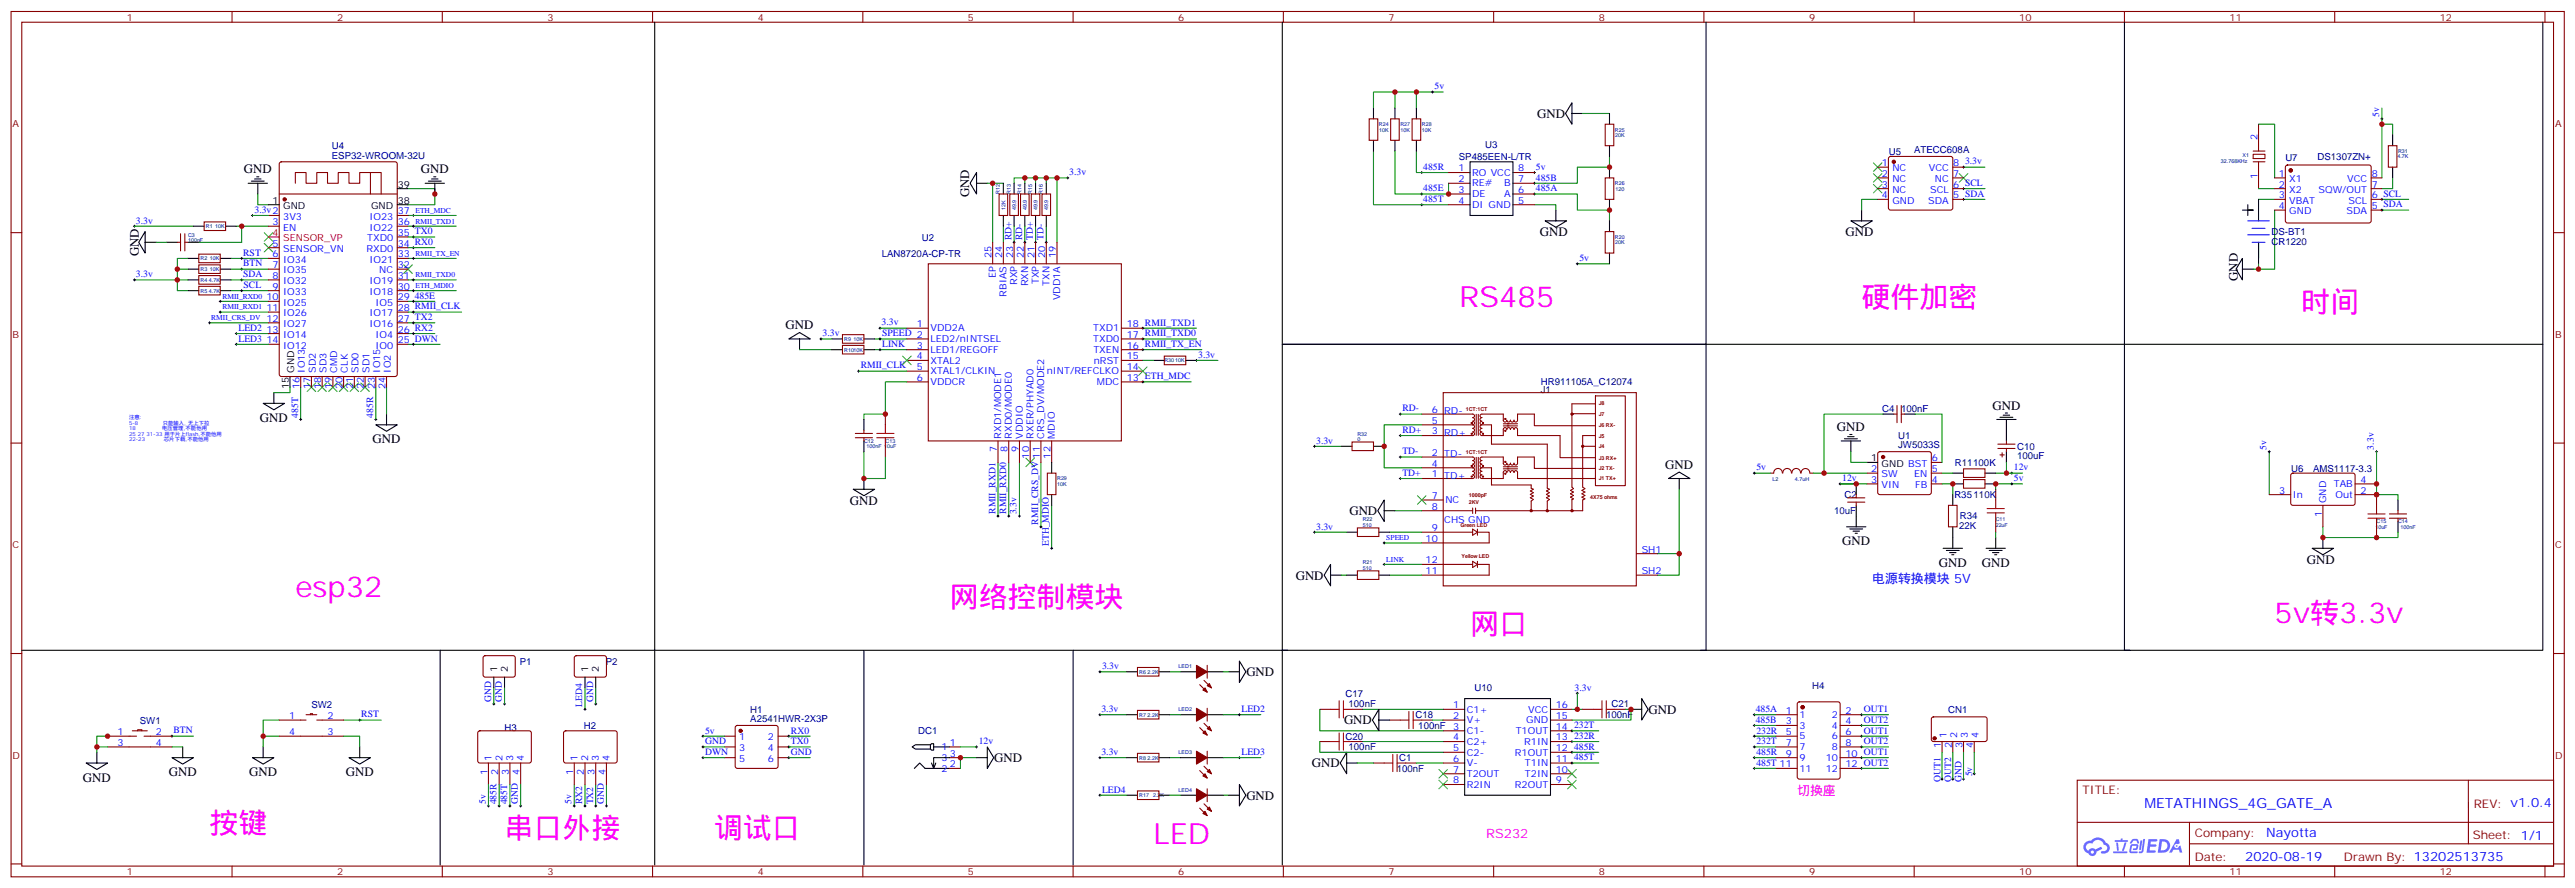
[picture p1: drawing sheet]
<svg xmlns="http://www.w3.org/2000/svg" width="847mm" height="292mm" viewBox="0 0 847 292" stroke-linecap="round" stroke-linejoin="round" font-family="sans-serif">
<defs><g id="words">
<g font-size="9.5" fill="#f0f">
<text x="479.9" y="100.8">RS485</text>
<text x="612.2" y="100.8">硬件加密</text>
<text x="756.8" y="102.6">时间</text>
<text x="97.1" y="196">esp32</text>
<text x="312.3" y="199.6">网络控制模块</text>
<text x="483.4" y="208.4">网口</text>
<text x="748" y="204.9">5v转3.3v</text>
<text x="68.9" y="273.6">按键</text>
<text x="165.9" y="275.4">串口外接</text>
<text x="234.7" y="275.4">调试口</text>
<text x="379.3" y="277.2">LED</text>
</g>
<text font-size="4.6" fill="#00f" x="705.2" y="265.4">METATHINGS_4G_GATE_A</text>
<g font-size="4.2">
<text x="505.5" y="38.7">GND</text>
<text x="80.2" y="57">GND</text>
<text x="138.4" y="57">GND</text>
<text x="318.7" y="64.8" transform="rotate(-90 318.7 64.8)">GND</text>
<text x="506.3" y="77.6">GND</text>
<text x="606.9" y="77.6">GND</text>
<text x="45.6" y="84.2" transform="rotate(-90 45.6 84.2)">GND</text>
<text x="735.9" y="92.3" transform="rotate(-90 735.9 92.3)">GND</text>
<text x="258.3" y="108.2">GND</text>
<text x="655.2" y="134.6">GND</text>
<text x="85.5" y="138.6">GND</text>
<text x="604.1" y="141.7">GND</text>
<text x="122.5" y="145.7">GND</text>
<text x="547.6" y="154">GND</text>
<text x="279.5" y="165.9">GND</text>
<text x="443.7" y="169.2">GND</text>
<text x="605.8" y="179.2">GND</text>
<text x="758.6" y="185.4">GND</text>
<text x="426.1" y="190.4">GND</text>
<text x="637.6" y="186.3">GND</text>
<text x="651.7" y="186.3">GND</text>
<text x="409.9" y="222.2">GND</text>
<text x="442" y="238">GND</text>
<text x="542.1" y="234.5">GND</text>
<text x="327" y="250.4">GND</text>
<text x="27.3" y="256.8">GND</text>
<text x="55.5" y="255">GND</text>
<text x="82" y="255">GND</text>
<text x="113.7" y="255">GND</text>
<text x="431.4" y="252.2">GND</text>
<text x="409.9" y="262.7">GND</text>
</g>
<g font-size="4.2" fill="#00f">
<text x="615.7" y="191.5">电源转换模块 5V</text>
<text x="745.3" y="275.2">Nayotta</text>
<text x="738.3" y="283">2020-08-19</text>
</g>
<g font-size="4.2" fill="#f0f">
<text x="591" y="261.3">切换座</text>
<text x="488.7" y="275.4">RS232</text>
</g>
<g font-size="3.9" fill="#800">
<text x="684.8" y="260.9">TITLE:</text>
<text x="813.5" y="265.6">REV: v1.0.4</text>
<text x="721.8" y="275.1">Company:</text>
<text x="813.1" y="275.8">Sheet: 1/1</text>
<text x="721.8" y="282.8">Date:</text>
<text x="770.8" y="282.9">Drawn By: 13202513735</text>
</g>
<g font-size="3.2" fill="#800">
<text x="41.7" y="6.8">1</text>
<text x="110.9" y="6.8">2</text>
<text x="180" y="6.8">3</text>
<text x="249.2" y="6.8">4</text>
<text x="318.3" y="6.8">5</text>
<text x="387.5" y="6.8">6</text>
<text x="456.6" y="6.8">7</text>
<text x="525.7" y="6.8">8</text>
<text x="594.9" y="6.8">9</text>
<text x="664" y="6.8">10</text>
<text x="733.2" y="6.8">11</text>
<text x="802.3" y="6.8">12</text>
<text x="4.2" y="41.9">A</text>
<text x="840.2" y="41.9">A</text>
<text x="4.2" y="111">B</text>
<text x="840.2" y="111">B</text>
<text x="4.2" y="180.2">C</text>
<text x="840.2" y="180.2">C</text>
<text x="4.2" y="249.3">D</text>
<text x="840.2" y="249.3">D</text>
<text x="41.7" y="287.6">1</text>
<text x="110.9" y="287.6">2</text>
<text x="180" y="287.6">3</text>
<text x="249.2" y="287.6">4</text>
<text x="318.3" y="287.6">5</text>
<text x="387.5" y="287.6">6</text>
<text x="456.6" y="287.6">7</text>
<text x="525.7" y="287.6">8</text>
<text x="594.9" y="287.6">9</text>
<text x="664" y="287.6">10</text>
<text x="733.2" y="287.6">11</text>
<text x="802.3" y="287.6">12</text>
</g>
<g font-size="3.2" fill="#00f">
<text x="471.8" y="29.4">5v</text>
<text x="782.4" y="38.6" transform="rotate(-90 782.4 38.6)">5v</text>
<text x="742.4" y="46.1" transform="rotate(-90 742.4 46.1)">2</text>
<text x="351.6" y="57.6">3.3v</text>
<text x="468" y="55.8">485R</text>
<text x="479.6" y="56.3">1</text>
<text x="479.6" y="59.9">2</text>
<text x="484.1" y="57.7">RO VCC</text>
<text x="499.3" y="59.9">7</text>
<text x="499.3" y="56.3">8</text>
<text x="505.1" y="59.3">485B</text>
<text x="505.1" y="55.8">5v</text>
<text x="618.8" y="54.6">1</text>
<text x="618.8" y="58.1">2</text>
<text x="622.3" y="56.3">NC</text>
<text x="622.3" y="59.9">NC</text>
<text x="634.3" y="56.3">VCC</text>
<text x="636.3" y="59.9">NC</text>
<text x="642.3" y="58.1">7</text>
<text x="642.3" y="54.6">8</text>
<text x="646.2" y="54">3.3v</text>
<text x="742.4" y="58.7" transform="rotate(-90 742.4 58.7)">1</text>
<text x="749.3" y="58.1">1</text>
<text x="752.8" y="59.9">X1</text>
<text x="771.8" y="59.9">VCC</text>
<text x="779.9" y="58.1">8</text>
<text x="468" y="62.9">485E</text>
<text x="479.6" y="63.4">3</text>
<text x="484.1" y="61.3">RE#</text>
<text x="484.1" y="64.8">DE</text>
<text x="494.6" y="61.3">B</text>
<text x="494.6" y="64.8">A</text>
<text x="499.3" y="63.4">6</text>
<text x="505.1" y="62.9">485A</text>
<text x="618.8" y="61.6">3</text>
<text x="618.8" y="65.2">4</text>
<text x="622.3" y="63.4">NC</text>
<text x="634.7" y="63.4">SCL</text>
<text x="642.3" y="65.2">5 SDA</text>
<text x="642.3" y="61.6">6 SCL</text>
<text x="749.3" y="61.6">2</text>
<text x="749.3" y="65.2">3</text>
<text x="752.8" y="63.4">X2</text>
<text x="762.4" y="63.4">SQW/OUT</text>
<text x="779.9" y="65.2">6 SCL</text>
<text x="779.9" y="61.6">7</text>
<text x="83.7" y="69.9">3.3v2</text>
<text x="130.8" y="70.4">37</text>
<text x="468" y="66.4">485T</text>
<text x="479.6" y="66.9">4</text>
<text x="484.1" y="68.3">DI GND</text>
<text x="499.3" y="66.9">5</text>
<text x="622.3" y="66.9">GND</text>
<text x="634.1" y="66.9">SDA</text>
<text x="749.3" y="68.7">4</text>
<text x="752.8" y="66.9">VBAT</text>
<text x="752.8" y="70.4">GND</text>
<text x="771.7" y="70.4">SDA</text>
<text x="772.3" y="66.9">SCL</text>
<text x="779.9" y="68.7">5 SDA</text>
<text x="44.7" y="73.4">3.3v</text>
<text x="89.6" y="74">3</text>
<text x="93.1" y="72.2">3V3</text>
<text x="93.1" y="75.7">EN</text>
<text x="121.5" y="75.7">IO22</text>
<text x="121.5" y="72.2">IO23</text>
<text x="130.8" y="77.5">35 TX0</text>
<text x="130.8" y="74">36</text>
<text x="89.6" y="81">5</text>
<text x="93.1" y="82.8">SENSOR_VN</text>
<text x="120.5" y="82.8">RXD0</text>
<text x="120.7" y="79.3">TXD0</text>
<text x="130.8" y="81">34 RX0</text>
<text x="80" y="87.6">BTN</text>
<text x="80" y="84">RST</text>
<text x="89.6" y="84.6">6</text>
<text x="89.6" y="88.1">7</text>
<text x="93.1" y="86.3">IO34</text>
<text x="93.1" y="89.9">IO35</text>
<text x="121.5" y="86.3">IO21</text>
<text x="124.7" y="89.9">NC</text>
<text x="130.8" y="88.1">32</text>
<text x="130.8" y="84.6">33</text>
<text x="326.1" y="84.9" transform="rotate(-90 326.1 84.9)">25</text>
<text x="329.6" y="84.9" transform="rotate(-90 329.6 84.9)">24</text>
<text x="333.1" y="84.9" transform="rotate(-90 333.1 84.9)">23 RD+</text>
<text x="336.7" y="84.9" transform="rotate(-90 336.7 84.9)">22 RD-</text>
<text x="340.2" y="84.9" transform="rotate(-90 340.2 84.9)">21 TD+</text>
<text x="343.7" y="84.9" transform="rotate(-90 343.7 84.9)">20 TD-</text>
<text x="347.2" y="84.9" transform="rotate(-90 347.2 84.9)">19</text>
<text x="519.4" y="85.8">5v</text>
<text x="44.7" y="91.1">3.3v</text>
<text x="80" y="91.1">SDA</text>
<text x="80.1" y="94.6">SCL</text>
<text x="89.6" y="91.6">8</text>
<text x="89.6" y="95.1">9</text>
<text x="93.1" y="93.4">IO32</text>
<text x="121.5" y="93.4">IO19</text>
<text x="130.8" y="95.1">30</text>
<text x="130.8" y="91.6">31</text>
<text x="327.5" y="91.3" transform="rotate(-90 327.5 91.3)">EP</text>
<text x="334.5" y="93.7" transform="rotate(-90 334.5 93.7)">RXP</text>
<text x="338.1" y="94.1" transform="rotate(-90 338.1 94.1)">RXN</text>
<text x="341.6" y="93.4" transform="rotate(-90 341.6 93.4)">TXP</text>
<text x="345.1" y="93.9" transform="rotate(-90 345.1 93.9)">TXN</text>
<text x="87.6" y="98.7">10</text>
<text x="93.1" y="96.9">IO33</text>
<text x="93.1" y="100.4">IO25</text>
<text x="121.5" y="96.9">IO18</text>
<text x="123.5" y="100.4">IO5</text>
<text x="130.8" y="98.7">29</text>
<text x="136.4" y="98.2">485E</text>
<text x="331" y="97.4" transform="rotate(-90 331 97.4)">RBIAS</text>
<text x="348.7" y="98.6" transform="rotate(-90 348.7 98.6)">VDD1A</text>
<text x="87.6" y="102.2">11</text>
<text x="87.6" y="105.7">12</text>
<text x="93.1" y="104">IO26</text>
<text x="93.1" y="107.5">IO27</text>
<text x="121.5" y="107.5">IO16</text>
<text x="121.5" y="104">IO17</text>
<text x="130.8" y="105.7">27 TX2</text>
<text x="130.8" y="102.2">28 RMII_CLK</text>
<text x="289.9" y="106.9">3.3v</text>
<text x="301.5" y="107.5">1</text>
<text x="370.5" y="107.5">18 RMII_TXD1</text>
<text x="78.4" y="108.7">LED2</text>
<text x="78.4" y="112.3">LED3</text>
<text x="87.6" y="109.3">13</text>
<text x="87.6" y="112.8">14</text>
<text x="93.1" y="111">IO14</text>
<text x="123.5" y="111">IO4</text>
<text x="130.8" y="112.8">25 DWN</text>
<text x="130.8" y="109.3">26 RX2</text>
<text x="270.5" y="110.4">3.3v</text>
<text x="290.1" y="110.5">SPEED 2</text>
<text x="306" y="108.9">VDD2A</text>
<text x="306" y="112.4">LED2/nINTSEL</text>
<text x="359.5" y="112.4">TXD0</text>
<text x="359.5" y="108.9">TXD1</text>
<text x="370.5" y="111">17 RMII_TXD0</text>
<text x="93.1" y="114.5">IO12</text>
<text x="123.5" y="114.5">IO0</text>
<text x="290.1" y="114">LINK</text>
<text x="301.5" y="114.5">3</text>
<text x="301.5" y="118.1">4</text>
<text x="306" y="116">LED1/REGOFF</text>
<text x="306" y="119.5">XTAL2</text>
<text x="359.5" y="116">TXEN</text>
<text x="359.7" y="119.5">nRST</text>
<text x="370.5" y="118.1">15</text>
<text x="370.5" y="114.5">16 RMII_TX_EN</text>
<text x="394" y="117.5">3.3v</text>
<text x="100.3" y="122.4" transform="rotate(-90 100.3 122.4)">IO13</text>
<text x="103.8" y="122.4" transform="rotate(-90 103.8 122.4)">SD2</text>
<text x="107.4" y="122.4" transform="rotate(-90 107.4 122.4)">SD3</text>
<text x="110.9" y="122.4" transform="rotate(-90 110.9 122.4)">CMD</text>
<text x="114.4" y="122.4" transform="rotate(-90 114.4 122.4)">CLK</text>
<text x="117.9" y="122.4" transform="rotate(-90 117.9 122.4)">SD0</text>
<text x="121.5" y="122.4" transform="rotate(-90 121.5 122.4)">SD1</text>
<text x="125" y="122.4" transform="rotate(-90 125 122.4)">IO15</text>
<text x="128.5" y="122.4" transform="rotate(-90 128.5 122.4)">IO2</text>
<text x="283" y="121.1">RMII_CLK</text>
<text x="301.5" y="121.6">5</text>
<text x="301.5" y="125.1">6</text>
<text x="306" y="123">XTAL1/CLKIN</text>
<text x="344.2" y="123">nINT/REFCLKO</text>
<text x="370.5" y="125.1">13 ETH_MDC</text>
<text x="370.5" y="121.6">14</text>
<text x="98.5" y="127.9" transform="rotate(-90 98.5 127.9)">16</text>
<text x="102.1" y="127.9" transform="rotate(-90 102.1 127.9)">17</text>
<text x="105.6" y="127.9" transform="rotate(-90 105.6 127.9)">18</text>
<text x="109.1" y="127.9" transform="rotate(-90 109.1 127.9)">19</text>
<text x="112.6" y="127.9" transform="rotate(-90 112.6 127.9)">20</text>
<text x="116.2" y="127.9" transform="rotate(-90 116.2 127.9)">21</text>
<text x="119.7" y="127.9" transform="rotate(-90 119.7 127.9)">22</text>
<text x="123.2" y="127.9" transform="rotate(-90 123.2 127.9)">23</text>
<text x="126.8" y="127.9" transform="rotate(-90 126.8 127.9)">24</text>
<text x="306" y="126.5">VDDCR</text>
<text x="360.7" y="126.5">MDC</text>
<text x="98" y="137.3" transform="rotate(-90 98 137.3)">485T</text>
<text x="122.7" y="137.3" transform="rotate(-90 122.7 137.3)">485R</text>
<text x="461.2" y="135.2">RD-</text>
<text x="470.8" y="135.7">6</text>
<text x="474.9" y="136.1">RD-</text>
<text x="461.2" y="142.3">RD+</text>
<text x="470.8" y="139.2">5</text>
<text x="470.8" y="142.8">3</text>
<text x="474.9" y="143.1">RD+</text>
<text x="327.8" y="148.7" transform="rotate(-90 327.8 148.7)">7</text>
<text x="329.2" y="144.2" transform="rotate(-90 329.2 144.2)">RXD1/MODE1</text>
<text x="331.4" y="148.7" transform="rotate(-90 331.4 148.7)">8</text>
<text x="332.8" y="144.2" transform="rotate(-90 332.8 144.2)">RXD0/MODE0</text>
<text x="334.9" y="148.7" transform="rotate(-90 334.9 148.7)">9</text>
<text x="336.3" y="144.2" transform="rotate(-90 336.3 144.2)">VDDIO</text>
<text x="339.8" y="144.2" transform="rotate(-90 339.8 144.2)">RXER/PHYAD0</text>
<text x="343.4" y="144.2" transform="rotate(-90 343.4 144.2)">CRS_DV/MODE2</text>
<text x="346.9" y="144.2" transform="rotate(-90 346.9 144.2)">MDIO</text>
<text x="432.8" y="145.8">3.3v</text>
<text x="461.2" y="149.3">TD-</text>
<text x="470.8" y="149.8">2</text>
<text x="745.4" y="147.7" transform="rotate(-90 745.4 147.7)">5v</text>
<text x="780.6" y="147.7" transform="rotate(-90 780.6 147.7)">3.3v</text>
<text x="338.4" y="150.7" transform="rotate(-90 338.4 150.7)">10</text>
<text x="345.5" y="150.7" transform="rotate(-90 345.5 150.7)">12</text>
<text x="470.8" y="153.4">4</text>
<text x="474.9" y="150.2">TD-</text>
<text x="577.6" y="154.6">5v</text>
<text x="615.3" y="155.1">2</text>
<text x="635.3" y="155.1">5</text>
<text x="635.3" y="151.6">6</text>
<text x="662.3" y="154.6">12v</text>
<text x="461.2" y="156.4">TD+</text>
<text x="470.8" y="156.9">1</text>
<text x="474.9" y="157.2">TD+</text>
<text x="605.8" y="158.1">12v</text>
<text x="615.3" y="158.6">3</text>
<text x="618.8" y="156.9">SW</text>
<text x="618.8" y="160.4">VIN</text>
<text x="629.4" y="156.9">EN</text>
<text x="629.8" y="160.4">FB</text>
<text x="635.3" y="158.6">4</text>
<text x="662.3" y="158.1">5v</text>
<text x="767.4" y="160.1">TAB</text>
<text x="776.2" y="158.6">4</text>
<text x="470.8" y="163.9">7</text>
<text x="470.8" y="167.5">8</text>
<text x="475.3" y="165.3">NC</text>
<text x="749.5" y="162.2">3</text>
<text x="754" y="163.6">In</text>
<text x="764.9" y="165.3" transform="rotate(-90 764.9 165.3)">GND</text>
<text x="768" y="163.6">Out</text>
<text x="776.2" y="162.2">2</text>
<text x="327.3" y="168.9" transform="rotate(-90 327.3 168.9)">RMII_RXD1</text>
<text x="330.8" y="168.9" transform="rotate(-90 330.8 168.9)">RMII_RXD0</text>
<text x="334.3" y="169" transform="rotate(-90 334.3 169)">3.3v</text>
<text x="341.4" y="172.4" transform="rotate(-90 341.4 172.4)">RMII_CRS_DV 11</text>
<text x="474.9" y="171.7">CHS GND</text>
<text x="763.5" y="169.8" transform="rotate(-90 763.5 169.8)">1</text>
<text x="344.9" y="179.5" transform="rotate(-90 344.9 179.5)">ETH_MDIO</text>
<text x="432.8" y="174">3.3v</text>
<text x="468.8" y="178">10</text>
<text x="470.8" y="174.5">9</text>
<text x="468.8" y="185.1">12</text>
<text x="539.9" y="181.6">SH1</text>
<text x="468.8" y="188.6">11</text>
<text x="539.9" y="188.6">SH2</text>
<text x="362.4" y="219.9">3.3v</text>
<text x="517.8" y="227.1">3.3v</text>
<text x="161.5" y="230.6" transform="rotate(-90 161.5 230.6)">GND</text>
<text x="165" y="230.6" transform="rotate(-90 165 230.6)">GND</text>
<text x="191.5" y="232.4" transform="rotate(-90 191.5 232.4)">LED4</text>
<text x="195" y="230.6" transform="rotate(-90 195 230.6)">GND</text>
<text x="362.2" y="234">3.3v</text>
<text x="408.3" y="234">LED2</text>
<text x="477.9" y="232.7">1</text>
<text x="511.6" y="232.7">16</text>
<text x="577.4" y="234">485A</text>
<text x="612.9" y="234">OUT1</text>
<text x="95.1" y="236.3">1</text>
<text x="107.7" y="236.3">2</text>
<text x="118.8" y="235.7">RST</text>
<text x="477.9" y="236.3">2</text>
<text x="477.9" y="239.8">3</text>
<text x="482.4" y="234.1">C1+</text>
<text x="482.4" y="237.7">V+</text>
<text x="501.9" y="237.7">GND</text>
<text x="502.6" y="234.1">VCC</text>
<text x="511.6" y="239.8">14</text>
<text x="511.6" y="236.3">15</text>
<text x="517.6" y="239.3">232T</text>
<text x="577.4" y="237.5">485B</text>
<text x="587.2" y="234.5">1</text>
<text x="587.2" y="238">3</text>
<text x="591.7" y="235.9">1</text>
<text x="591.7" y="239.4">3</text>
<text x="602.4" y="235.9">2</text>
<text x="602.4" y="239.4">4</text>
<text x="606.9" y="234.5">2</text>
<text x="606.9" y="238">4</text>
<text x="612.9" y="237.5">OUT2</text>
<text x="38.7" y="241.5">1</text>
<text x="38.7" y="245.1">3</text>
<text x="51.3" y="241.5">2</text>
<text x="51.3" y="245.1">4</text>
<text x="57.1" y="241">BTN</text>
<text x="95.1" y="241.5">4</text>
<text x="107.7" y="241.5">3</text>
<text x="231.9" y="241">5v</text>
<text x="231.9" y="244.5">GND</text>
<text x="243.1" y="243.3">1</text>
<text x="252.5" y="243.3">2</text>
<text x="260.1" y="241">RX0</text>
<text x="260.1" y="244.5">TX0</text>
<text x="312.3" y="245.1">1</text>
<text x="321.8" y="244.5">12v</text>
<text x="477.9" y="243.3">4</text>
<text x="482.4" y="241.2">C1-</text>
<text x="482.4" y="244.7">C2+</text>
<text x="498.4" y="241.2">T1OUT</text>
<text x="501.2" y="244.7">R1IN</text>
<text x="511.6" y="243.3">13</text>
<text x="517.6" y="242.8">232R</text>
<text x="577.6" y="241">232R</text>
<text x="577.6" y="244.5">232T</text>
<text x="587.2" y="241.5">5</text>
<text x="587.2" y="245.1">7</text>
<text x="591.7" y="243">5</text>
<text x="602.4" y="243">6</text>
<text x="606.9" y="241.5">6</text>
<text x="606.9" y="245.1">8</text>
<text x="612.9" y="241">OUT1</text>
<text x="612.9" y="244.6">OUT2</text>
<text x="638.3" y="245.9" transform="rotate(-90 638.3 245.9)">1</text>
<text x="640" y="242.4" transform="rotate(-90 640 242.4)">1</text>
<text x="641.8" y="245.9" transform="rotate(-90 641.8 245.9)">2</text>
<text x="643.6" y="242.4" transform="rotate(-90 643.6 242.4)">2</text>
<text x="645.3" y="245.9" transform="rotate(-90 645.3 245.9)">3</text>
<text x="647.1" y="242.4" transform="rotate(-90 647.1 242.4)">3</text>
<text x="648.9" y="245.9" transform="rotate(-90 648.9 245.9)">4</text>
<text x="650.6" y="242.4" transform="rotate(-90 650.6 242.4)">4</text>
<text x="161.7" y="250" transform="rotate(-90 161.7 250)">1</text>
<text x="165.2" y="250" transform="rotate(-90 165.2 250)">2</text>
<text x="168.7" y="250" transform="rotate(-90 168.7 250)">3</text>
<text x="172.3" y="250" transform="rotate(-90 172.3 250)">4</text>
<text x="189.9" y="250" transform="rotate(-90 189.9 250)">1</text>
<text x="193.4" y="250" transform="rotate(-90 193.4 250)">2</text>
<text x="197" y="250" transform="rotate(-90 197 250)">3</text>
<text x="200.5" y="250" transform="rotate(-90 200.5 250)">4</text>
<text x="231.9" y="248.1">DWN</text>
<text x="243.1" y="246.8">3</text>
<text x="243.1" y="250.4">5</text>
<text x="252.5" y="250.4">6</text>
<text x="252.5" y="246.8">4</text>
<text x="260.1" y="248.1">GND</text>
<text x="309.6" y="250">3</text>
<text x="309.6" y="246.5">1</text>
<text x="312.3" y="248.6">3</text>
<text x="362.2" y="248.1">3.3v</text>
<text x="408.3" y="248.1">LED3</text>
<text x="477.9" y="246.8">5</text>
<text x="477.9" y="250.4">6</text>
<text x="482.4" y="248.2">C2-</text>
<text x="482.4" y="251.8">V-</text>
<text x="498.2" y="248.2">R1OUT</text>
<text x="501.5" y="251.8">T1IN</text>
<text x="511.6" y="250.4">11</text>
<text x="511.6" y="246.8">12</text>
<text x="517.6" y="246.3">485R</text>
<text x="517.6" y="249.8">485T</text>
<text x="577.6" y="248.1">485R</text>
<text x="577.6" y="251.6">485T 11</text>
<text x="587.2" y="248.6">9</text>
<text x="591.7" y="246.5">7</text>
<text x="591.7" y="250">9</text>
<text x="600.4" y="250">10</text>
<text x="602.4" y="246.5">8</text>
<text x="606.9" y="248.6">10 OUT1</text>
<text x="160.3" y="254.5" transform="rotate(-90 160.3 254.5)">1</text>
<text x="163.8" y="254.5" transform="rotate(-90 163.8 254.5)">2</text>
<text x="167.3" y="254.5" transform="rotate(-90 167.3 254.5)">3</text>
<text x="170.9" y="254.5" transform="rotate(-90 170.9 254.5)">4</text>
<text x="188.5" y="254.5" transform="rotate(-90 188.5 254.5)">1</text>
<text x="192" y="254.5" transform="rotate(-90 192 254.5)">2</text>
<text x="195.5" y="254.5" transform="rotate(-90 195.5 254.5)">3</text>
<text x="199.1" y="254.5" transform="rotate(-90 199.1 254.5)">4</text>
<text x="309.6" y="253.5">2</text>
<text x="312.3" y="252.1">2</text>
<text x="477.9" y="253.9">7</text>
<text x="477.9" y="257.4">8</text>
<text x="482.4" y="255.3">T2OUT</text>
<text x="501.5" y="255.3">T2IN</text>
<text x="511.6" y="257.4">9</text>
<text x="511.6" y="253.9">10</text>
<text x="591.7" y="253.5">11</text>
<text x="600.4" y="253.5">12</text>
<text x="606.9" y="252.1">12 OUT2</text>
<text x="638.1" y="256.9" transform="rotate(-90 638.1 256.9)">OUT1</text>
<text x="641.7" y="256.9" transform="rotate(-90 641.7 256.9)">OUT2</text>
<text x="645" y="256.9" transform="rotate(-90 645 256.9)">GND</text>
<text x="648.5" y="255.1" transform="rotate(-90 648.5 255.1)">5v</text>
<text x="362.4" y="260.4">LED4</text>
<text x="482.4" y="258.8">R2IN</text>
<text x="498.2" y="258.8">R2OUT</text>
<text x="159.7" y="264.1" transform="rotate(-90 159.7 264.1)">5v</text>
<text x="163.3" y="264.3" transform="rotate(-90 163.3 264.3)">485R</text>
<text x="166.8" y="264.3" transform="rotate(-90 166.8 264.3)">485T</text>
<text x="170.3" y="264.1" transform="rotate(-90 170.3 264.1)">GND</text>
<text x="188" y="264.1" transform="rotate(-90 188 264.1)">5v</text>
<text x="191.5" y="264.3" transform="rotate(-90 191.5 264.3)">RX2</text>
<text x="195" y="264.3" transform="rotate(-90 195 264.3)">TX2</text>
<text x="198.6" y="264.1" transform="rotate(-90 198.6 264.1)">GND</text>
</g>
<g font-size="3.2" fill="#000080">
<text x="109.1" y="48.9">U4</text>
<text x="109.1" y="52.1">ESP32-WROOM-32U</text>
<text x="479.7" y="52.5">SP485EEN-L/TR</text>
<text x="488.4" y="48.8">U3</text>
<text x="621.1" y="50.8">U5</text>
<text x="629.5" y="50.3">ATECC608A</text>
<text x="751.5" y="53">U7</text>
<text x="762.1" y="52.6">DS1307ZN+</text>
<text x="746.9" y="77.2">DS-BT1</text>
<text x="303.2" y="79">U2</text>
<text x="746.9" y="80.4">CR1220</text>
<text x="290" y="84.3">LAN8720A-CP-TR</text>
<text x="506.7" y="126.5">HR911105A_C12074</text>
<text x="506.7" y="129">J1</text>
<text x="618.9" y="135.4">C4</text>
<text x="625.1" y="135.5">100nF</text>
<text x="624.2" y="147.4">JW5033S</text>
<text x="624.2" y="144.1">U1</text>
<text x="663.3" y="147.8">C10</text>
<text x="642.8" y="153.1">R11100K</text>
<text x="663.3" y="151">100uF</text>
<text x="753.4" y="155">U6</text>
<text x="760.6" y="155">AMS1117-3.3</text>
<text x="606.5" y="163.6">C2</text>
<text x="642.7" y="163.6">R35110K</text>
<text x="603.1" y="168.9">10uF</text>
<text x="644.3" y="173.9">22K</text>
<text x="644.4" y="170.7">R34</text>
<text x="171" y="218.4">P1</text>
<text x="199.2" y="218.4">P2</text>
<text x="484.8" y="227.2">U10</text>
<text x="596" y="226.4">H4</text>
<text x="102.4" y="232.7">SW2</text>
<text x="442.5" y="229">C17</text>
<text x="443.5" y="232.4">100nF</text>
<text x="529.9" y="232.4">C21</text>
<text x="46" y="238">SW1</text>
<text x="192" y="239.6">H2</text>
<text x="246.7" y="237.3">A2541HWR-2X3P</text>
<text x="246.7" y="234.1">H1</text>
<text x="465.4" y="236">C18</text>
<text x="466.4" y="239.5">100nF</text>
<text x="528.1" y="236">100nF</text>
<text x="640.6" y="234.2">CN1</text>
<text x="165.9" y="240.1">H3</text>
<text x="302" y="241.3">DC1</text>
<text x="442.5" y="243">C20</text>
<text x="443.5" y="246.5">100nF</text>
<text x="460.1" y="250.1">C1</text>
<text x="459.3" y="253.6">100nF</text>
</g>
<g font-size="3.2">
<text x="130.8" y="61.6">39</text>
<text x="89.6" y="66.9">1</text>
<text x="93.1" y="68.7">GND</text>
<text x="122" y="68.7">GND</text>
<text x="130.8" y="66.9">38</text>
<text x="96.8" y="122.4" transform="rotate(-90 96.8 122.4)">GND</text>
<text x="95" y="127.9" transform="rotate(-90 95 127.9)">15</text>
<text x="615.3" y="151.6">1</text>
<text x="618.8" y="153.4">GND BST</text>
<text x="163.4" y="220.7" transform="rotate(-90 163.4 220.7)">1</text>
<text x="167" y="220.7" transform="rotate(-90 167 220.7)">2</text>
<text x="193.4" y="220.7" transform="rotate(-90 193.4 220.7)">1</text>
<text x="197" y="220.7" transform="rotate(-90 197 220.7)">2</text>
</g>
<g font-size="3.2" fill="#f00">
<text x="89.6" y="77.5">4</text>
<text x="93.1" y="79.3">SENSOR_VP</text>
</g>
<g font-size="2.5" fill="#00f">
<text x="136.6" y="69.9">ETH_MDC</text>
<text x="136.6" y="73.4">RMII_TXD1</text>
<text x="136.6" y="84">RMII_TX_EN</text>
<text x="136.6" y="94.6">ETH_MDIO</text>
<text x="136.6" y="91.1">RMII_TXD0</text>
<text x="73.1" y="98.1">RMII_RXD0</text>
<text x="73.1" y="101.7">RMII_RXD1</text>
<text x="69.5" y="105.2">RMII_CRS_DV</text>
<text x="455.9" y="177.5">SPEED</text>
<text x="455.9" y="184.6">LINK</text>
</g>
<g font-size="1.8" fill="#000080">
<text x="453.5" y="41.5">R24</text>
<text x="460.5" y="41.5">R27</text>
<text x="467.6" y="41.5">R28</text>
<text x="453.5" y="43.2">10K</text>
<text x="460.5" y="43.2">10K</text>
<text x="467.6" y="43.2">10K</text>
<text x="531.1" y="43.2">R25</text>
<text x="531.1" y="45">20K</text>
<text x="730.4" y="53.5">32.768KHz</text>
<text x="737.5" y="51.7">X1</text>
<text x="788.4" y="52.1">4.7K</text>
<text x="788.6" y="50.3">R31</text>
<text x="328.8" y="63.7" transform="rotate(-90 328.8 63.7)">R12</text>
<text x="332.4" y="63.7" transform="rotate(-90 332.4 63.7)">R13</text>
<text x="335.9" y="63.7" transform="rotate(-90 335.9 63.7)">R14</text>
<text x="339.4" y="63.7" transform="rotate(-90 339.4 63.7)">R15</text>
<text x="343" y="63.7" transform="rotate(-90 343 63.7)">R16</text>
<text x="531.1" y="60.9">R26</text>
<text x="531.2" y="62.6">120</text>
<text x="330.6" y="69" transform="rotate(-90 330.6 69)">12K</text>
<text x="334.1" y="69.1" transform="rotate(-90 334.1 69.1)">49.9</text>
<text x="337.7" y="69.1" transform="rotate(-90 337.7 69.1)">49.9</text>
<text x="341.2" y="69.1" transform="rotate(-90 341.2 69.1)">49.9</text>
<text x="344.7" y="69.1" transform="rotate(-90 344.7 69.1)">49.9</text>
<text x="61.8" y="77.9">C3</text>
<text x="67.7" y="75">R1</text>
<text x="70.7" y="75">10K</text>
<text x="61.8" y="79.6">100nF</text>
<text x="531.1" y="78.5">R20</text>
<text x="531.1" y="80.3">20K</text>
<text x="65.9" y="85.6">R2</text>
<text x="65.9" y="89.1">R3</text>
<text x="69" y="85.6">10K</text>
<text x="69" y="89.1">10K</text>
<text x="65.9" y="92.6">R4</text>
<text x="68.7" y="92.6">4.7K</text>
<text x="65.9" y="96.2">R5</text>
<text x="68.7" y="96.2">4.7K</text>
<text x="277.6" y="112">R9</text>
<text x="280.6" y="112">10K</text>
<text x="277.6" y="115.6">R1010K</text>
<text x="382.9" y="119.1">R30</text>
<text x="386.5" y="119.1">10K</text>
<text x="446.4" y="143.1">R32</text>
<text x="284.1" y="145.5">C12</text>
<text x="285" y="147.3">100nF 10uF</text>
<text x="291.2" y="145.5">C13</text>
<text x="446.4" y="144.9">0</text>
<text x="347.6" y="157.9">R29</text>
<text x="347.7" y="159.6">10K</text>
<text x="582.9" y="157.9">L2</text>
<text x="590.3" y="157.9">4.7uH</text>
<text x="448.1" y="173.1">510</text>
<text x="448.1" y="171.3">R22</text>
<text x="656.3" y="173.1">22uF</text>
<text x="656.3" y="171.3">C11</text>
<text x="781.1" y="173.8">10uF</text>
<text x="781.6" y="172">C15</text>
<text x="788.6" y="172">C14</text>
<text x="789.4" y="173.8">100nF</text>
<text x="448.1" y="185.5">R21</text>
<text x="448.1" y="187.2">510</text>
<text x="374.6" y="221.4">R6</text>
<text x="377.4" y="221.4">2.2K</text>
<text x="387.6" y="219.6">LED1</text>
<text x="387.6" y="233.7">LED2</text>
<text x="374.6" y="235.5">R7</text>
<text x="377.4" y="235.5">2.2K</text>
<text x="374.6" y="249.6">R8</text>
<text x="377.4" y="249.6">2.2K</text>
<text x="387.6" y="247.8">LED3</text>
<text x="374.6" y="262">R17</text>
<text x="379.2" y="262">2.2K</text>
<text x="387.6" y="260.2">LED4</text>
</g>
<g font-size="1.8" fill="#00f">
<text x="42.4" y="137.8">注意:</text>
<text x="42.4" y="139.6">5-8</text>
<text x="42.4" y="141.4">18</text>
<text x="42.4" y="143.1">25 27 31-33 用于片上flash,不能他用</text>
<text x="53.3" y="141.4">电压管理,不能他用</text>
<text x="53.5" y="139.6">只能输入, 无上下拉</text>
<text x="42.4" y="144.9">22-23</text>
<text x="53.9" y="144.9">芯片下载,不能他用</text>
</g>
<g font-size="1.8" fill="#800">
<text x="482" y="135">1CT:1CT</text>
<text x="525.7" y="133.2">J8</text>
<text x="525.7" y="136.8">J7</text>
<text x="525.7" y="143.8">J5</text>
<text x="525.7" y="140.3">J6 RX-</text>
<text x="482" y="149.1">1CT:1CT</text>
<text x="525.7" y="147.4">J4</text>
<text x="525.7" y="151.2">J3 RX+</text>
<text x="525.7" y="154.4">J2 TX-</text>
<text x="525.7" y="157.6">J1 TX+</text>
<text x="483.1" y="163.2">1000pF</text>
<text x="483.1" y="165.6">2KV</text>
<text x="522.9" y="163.9">4X75 ohms</text>
<text x="480.2" y="173">Green LED</text>
<text x="480.6" y="183.3">Yellow LED</text>
</g>
</g></defs>
<g fill="none" stroke="#870000" stroke-width=".35">
<path d="M3.6 3.8h839.6v284.3h-839.6zM7.2 7.3h832.5v277.3h-832.5zM76.3 3.8v3.5M145.5 3.8v3.5M214.6 3.8v3.5M283.7 3.8v3.5M352.9 3.8v3.5M422 3.8v3.5M491.2 3.8v3.5M560.3 3.8v3.5M629.5 3.8v3.5M698.6 3.8v3.5"/>
<path d="M767.8 3.8v3.5M836.9 3.8v3.5M3.6 76.4h3.6M839.7 76.4h3.5M3.6 145.6h3.6M839.7 145.6h3.5M3.6 214.7h3.6M839.7 214.7h3.5M683.1 256.4h156.6v28.2h-156.6zM811.7 256.4v20.9M683.1 270.2h156.5M720 277.3h119.6"/>
<path d="M720 270.2v14.1M3.6 283.9h3.6M76.3 284.6v3.5M145.5 284.6v3.5M214.6 284.6v3.5M283.7 284.6v3.5M352.9 284.6v3.5M422 284.6v3.5M491.2 284.6v3.5M560.3 284.6v3.5M629.5 284.6v3.5M698.6 284.6v3.5"/>
<path d="M767.8 284.6v3.5M836.9 284.6v3.5M839.7 283.9h3.5"/>
</g>
<g fill="#5487ff">
<path d="M706.5 275.7h2.6l.3 .2-.1 .5-2 .1-.1 .9h1.6l.4 .4-.5 .4h-1.6l-.2 1.2 1.8 .1 .2 .3-.2 .3-2.8 .1z"/>
<path d="M715.8 275.8h.7l.3 1.3-.6 .3a.74 .74 0 0 0-1.1 .3 .74 .74 0 0 0 .5 1 .74 .74 0 0 0 .9-.6l.5-.3 .6 2.3h-.8l-.3-.9h-1.8l-.5 .9h-.9z"/>
<path d="M703.9 276.1h.6l-.4 3a.31 .31 0 0 1-.4 .2 .31 .31 0 0 1-.3-.3z"/>
<path d="M704.8 275.7h.6l-.5 3.9a.89 .89 0 0 1-.7 .7 .89 .89 0 0 1-.9-.3l1-.4z"/>
<path d="M701.1 275.8l.6-.2 1.2 .1 .5 1.4-.5 .1-.4-1h-.8l-.7 1-.6-.1z"/>
<path d="M700.8 277.5l1.8-.2a1.08 1.08 0 0 1 .5 1.1 1.08 1.08 0 0 1-.8 .9h-.6a.29 .29 0 0 1-.3-.3 .29 .29 0 0 1 .3-.3h.7l.2-.8-1.5 .1-.3 1.7 1.9 .1a.29 .29 0 0 1 .3 .3 .29 .29 0 0 1-.3 .3l-2-.1-.4-.3 .2-2z"/>
<path d="M694.9 279.8h4.4a.3 .3 0 0 1 .3 .3 .3 .3 0 0 1-.3 .3h-4.3z"/>
<path d="M698.6 276.8l.7 .1a4 4 0 0 1-1.2 2.7l-.3-.2z"/>
<path d="M695.9 276.9h.6l.2 2.4-.2 .3-.3-.2z"/>
<path d="M695.4 276.1h1.9l.2-.6h.5v.6h1.5a.29 .29 0 0 1 .3 .3 .29 .29 0 0 1-.3 .2h-4z"/>
<path d="M710.2 275.7l-.7 4.5h1.5a2.27 2.27 0 0 0 2.6-2.3 2.27 2.27 0 0 0-2.7-2.2zM711 276.5a1.54 1.54 0 0 1 1.7 1.7 1.54 1.54 0 0 1-2.1 1.2z"/>
<path d="M685.7 276.9a2.09 2.09 0 0 0 1.1 3.5 1.37 1.37 0 0 0 1.5 .9 1.37 1.37 0 0 0 1.1-1.4l1.9-1-.4-.7-1.8 .9a1.4 1.4 0 0 0-2.3 .4 1.32 1.32 0 0 1-.7-1.8 1.32 1.32 0 0 1 1.9-.5 2.02 2.02 0 0 1 2.1-1.2 2.02 2.02 0 0 1 1.8 1.6 1.09 1.09 0 0 1 1 1.4 1.09 1.09 0 0 1-1.5 .7 .41 .41 0 0 0-.5 .3 .41 .41 0 0 0 .3 .5 1.89 1.89 0 0 0 2.5-1.2 1.89 1.89 0 0 0-1.2-2.4 2.98 2.98 0 0 0-5-.7l-1 .2zM687.5 280a.55 .55 0 0 1 1.1 0 .55 .55 0 0 1-1.1 0z"/>
<circle cx="715.8" cy="278" r=".28"/>
</g>
<g fill="none" stroke="#a10000" stroke-width=".35">
<path d="M291.1 139.6v2.8M288.3 143.8h5.7M288.3 142.4h5.7M291.1 143.8v2.8M653.5 168.5h5.6M653.5 167.1h5.6M656.3 164.3v2.8M656.3 168.5v2.8M778.7 170.3h5.6M778.7 168.9h5.6M781.5 166.1v2.8M781.5 170.3v2.8"/>
<path d="M437.6 233.1h2.8M440.4 230.3v5.6M441.8 233.1h2.8M441.8 230.3v5.6M460.5 236.6h2.8M463.3 233.8v5.6M464.7 236.6h2.8M464.7 233.8v5.6M524 233.1h2.8M526.8 230.3v5.6M528.2 233.1h2.8M528.2 230.3v5.6"/>
<path d="M437.6 243.7h2.8M440.4 240.8v5.7M441.8 240.8v5.7M441.8 243.7h2.8M455.2 250.7h2.8M458 247.9v5.6M459.4 250.7h2.8M459.4 247.9v5.6"/>
</g>
<g fill="none" stroke="#870000" stroke-width=".35">
<path d="M450.3 39.1h2.8v7h-2.8zM457.3 39.1h2.8v7h-2.8zM464.4 39.1h2.8v7h-2.8zM92.1 53.4l.4-.2h37.4l.7 .4v69.4l-.4 .7h-37.7l-.6-.4-.1-69.4zM121.8 56.7v7M476.4 56.7h7M497.5 56.7h7.1M527.9 40.8h2.8v7.1h-2.8zM527.9 58.5h2.8v7h-2.8zM617.5 54.9h3.5M617.5 58.5h3.5M621.2 51.6l.5-.2h19.8l.5 .2 .2 .5v16.2l-.3 .5-.4 .2h-19.8l-.5-.2-.2-.5v-16.2z"/>
<path d="M642.2 54.9h3.5M642.2 58.5h3.5M740.9 50.7h3.9v1.4h-3.9zM740.9 53.2h3.9M740.9 49.6h3.9M742.7 40.8v8.8M742.7 53.2v8.8M748 58.5h3.5M751.8 54.4l.4-.2 27.1 .1 .4 .6v17.9l-.7 .5-27-.1-.5-.6v-17.7zM779.7 58.5h3.6M785.4 47.9h2.8v7h-2.8zM58.3 79.6h1.1"/>
<path d="M59.4 76.8v5.6M60.8 76.8v5.6M60.8 79.6h1M67.1 72.9h7.1v2.8h-7.1zM88.3 70.8h3.5M88.3 74.3h3.5M91.8 63.7h38.8M97.1 60.2v-3.5h3.5v3.5h3.6v-3.5h3.5v3.5h3.5v-3.5h3.6v3.5h3.5v-3.5h7v7M130.6 70.8h3.6M130.6 74.3h3.6M130.6 77.9h3.6M326.4 79.6v7.1"/>
<path d="M328.5 63.7h2.9v7.1h-2.9zM330 79.6v7.1M332.1 63.7h2.8v7.1h-2.8zM333.5 79.6v7.1M335.6 63.7h2.8v7.1h-2.8zM337 79.6v7.1M339.1 63.7h2.8v7.1h-2.8zM340.5 79.6v7.1M342.7 63.7h2.8v7.1h-2.8zM344.1 79.6v7.1M347.6 79.6v7.1M476.4 63.7h7"/>
<path d="M476.4 60.2h7M476.4 67.3h7M497.5 63.7h7.1M497.5 60.2h7.1M497.5 67.3h7.1M527.9 76.1h2.8v7h-2.8zM617.5 62h3.5M617.5 65.5h3.5M642.2 62h3.5M642.2 65.5h3.5M748 62h3.5M748 65.5h3.5"/>
<path d="M748 69h3.5M779.7 62h3.6M779.7 65.5h3.6M779.7 69h3.6M65.4 94.1h7v2.8h-7zM65.4 83.5h7v2.8h-7zM65.4 87h7v2.9h-7zM65.4 90.6h7v2.8h-7zM88.3 81.4h3.5M88.3 84.9h3.5M88.3 88.4h3.5M88.3 92h3.5"/>
<path d="M88.3 95.5h3.5M88.3 99h3.5M130.6 81.4h3.6M130.6 84.9h3.6M130.6 88.4h3.6M130.6 92h3.6M130.6 95.5h3.6M130.6 99h3.6M305.3 86.7h63.5v58.2h-63.5zM88.3 102.6h3.5M88.3 106.1h3.5M88.3 109.6h3.5"/>
<path d="M88.3 113.1h3.5M130.6 102.6h3.6M130.6 106.1h3.6M130.6 109.6h3.6M130.6 113.1h3.6M277 110h7.1v2.8h-7.1zM277 113.5h7.1v2.8h-7.1zM298.2 107.8h7.1M298.2 111.4h7.1M298.2 114.9h7.1M298.2 118.4h7.1M368.8 107.8h7"/>
<path d="M368.8 111.4h7M368.8 114.9h7M368.8 118.4h7M382.9 117h7v2.8h-7zM98.9 123.7v3.5M102.4 123.7v3.5M105.9 123.7v3.5M109.5 123.7v3.5M113 123.7v3.5M116.5 123.7v3.5M120.1 123.7v3.5M123.6 123.7v3.5"/>
<path d="M127.1 123.7v3.5M291.1 136.1v3.5M298.2 122h7.1M298.2 125.5h7.1M368.8 122h7M368.8 125.5h7M467.5 136.1h16.8a.58 .58 0 0 1 .6 .5 .58 .58 0 0 1-.6 .6 .59 .59 0 0 1 .6 .6 .59 .59 0 0 1-.6 .6 .59 .59 0 0 1 .6 .6 .59 .59 0 0 1-.6 .6M467.5 139.6h16.8M474.6 129h63.5v63.5h-63.5zM484.3 139.6a.58 .58 0 0 1 .6 .6 .58 .58 0 0 1-.6 .6 .59 .59 0 0 1 .6 .5 .59 .59 0 0 1-.6 .6 .59 .59 0 0 1 .6 .6 .59 .59 0 0 1-.6 .6h-16.8M485.5 136.1v7M486.1 136.1v7"/>
<path d="M487.3 139.6a.59 .59 0 0 1-.6-.6 .59 .59 0 0 1 .6-.6 .59 .59 0 0 1-.6-.6 .59 .59 0 0 1 .6-.6 .58 .58 0 0 1-.6-.6 .58 .58 0 0 1 .6-.5h7v2a.58 .58 0 0 0 .6 .6 .58 .58 0 0 0 .6-.6 .59 .59 0 0 0 .6 .6 .59 .59 0 0 0 .6-.6 .59 .59 0 0 0 .6 .6 .59 .59 0 0 0 .6-.6 .58 .58 0 0 0 .6 .6 .58 .58 0 0 0 .5-.6v-2h5.6v3.8h20.1M487.3 139.6h3.1M487.3 139.6a.58 .58 0 0 0-.6 .6 .58 .58 0 0 0 .6 .6 .59 .59 0 0 0-.6 .5 .59 .59 0 0 0 .6 .6 .59 .59 0 0 0-.6 .6 .59 .59 0 0 0 .6 .6h7v-2a.58 .58 0 0 1 .6-.6 .58 .58 0 0 1 .6 .6 .59 .59 0 0 1 .6-.6 .59 .59 0 0 1 .6 .6 .59 .59 0 0 1 .6-.6 .59 .59 0 0 1 .6 .6 .58 .58 0 0 1 .6-.6 .58 .58 0 0 1 .5 .6v2h14v7.3h11.7M490.5 139.6v6.3h18.3v14.5l.7 .4-1 .5 1 .6-1 .5 1 .6-1 .5 1 .6-.7 .5v3.2M494.3 139.9h4.7M494.3 139.2h4.7M516.9 135.9h7.8M524.7 130.1h9.8v29.5h-9.8zM524.7 132.7h-7.8v27.4l.5 .5-1 .5 1 .6-1 .5 1 .6-1 .5 1 .6-.5 .3v3.6M622.8 136.1h1M623.8 133.2v5.7M625.2 136.1h1.1"/>
<path d="M625.2 133.2v5.7M281.3 142.4h5.6M281.3 143.8h5.6M284.1 141.4v1M284.1 143.8v1.1M291.1 146.6v3.6M328.2 144.9v7M331.7 144.9v7M335.2 144.9v7M338.8 144.9v7M342.3 144.9v7M344.4 155.5h2.8v7h-2.8z"/>
<path d="M345.8 144.9v7M444.6 145.2h7.1v2.9h-7.1zM467.5 150.2h16.8a.58 .58 0 0 1 .6 .6 .58 .58 0 0 1-.6 .5 .59 .59 0 0 1 .6 .6 .59 .59 0 0 1-.6 .6 .59 .59 0 0 1 .6 .6 .59 .59 0 0 1-.6 .6M467.5 153.7h16.8M484.3 153.7a.58 .58 0 0 1 .6 .6 .58 .58 0 0 1-.6 .6 .59 .59 0 0 1 .6 .6 .59 .59 0 0 1-.6 .5 .59 .59 0 0 1 .6 .6 .59 .59 0 0 1-.6 .6h-16.8M485.5 150.3v6.9M486.1 150.3v6.9M487.3 153.7a.59 .59 0 0 1-.6-.6 .59 .59 0 0 1 .6-.6 .59 .59 0 0 1-.6-.6 .59 .59 0 0 1 .6-.6 .58 .58 0 0 1-.6-.5 .58 .58 0 0 1 .6-.6h7v2a.58 .58 0 0 0 .6 .6 .58 .58 0 0 0 .6-.6 .59 .59 0 0 0 .6 .6 .59 .59 0 0 0 .6-.6 .59 .59 0 0 0 .6 .6 .59 .59 0 0 0 .6-.6 .58 .58 0 0 0 .6 .6 .58 .58 0 0 0 .5-.6v-2h5.6v3.7h20.1M487.3 153.7h3.2v5.6h13v1.1l.7 .4-1 .5 1 .6-1 .5 1 .6-1 .5 1 .6-.7 .5v3.2M487.3 153.7a.58 .58 0 0 0-.6 .6 .58 .58 0 0 0 .6 .6 .59 .59 0 0 0-.6 .6 .59 .59 0 0 0 .6 .6 .59 .59 0 0 0-.6 .5 .59 .59 0 0 0 .6 .6h7v-1.9a.58 .58 0 0 1 .6-.7 .58 .58 0 0 1 .6 .7 .59 .59 0 0 1 .6-.7 .59 .59 0 0 1 .6 .7 .59 .59 0 0 1 .6-.7 .59 .59 0 0 1 .6 .7 .58 .58 0 0 1 .6-.7 .58 .58 0 0 1 .5 .7M494.3 154.1h4.7M494.3 153.4h4.7"/>
<path d="M499 155.2l.1 2.1 25.6-.1M520.5 146.6h4.2M524.7 143.1h-4.2v17l.7 .5-1 .5 1 .6-1 .5 1 .6-1 .5 1 .6-.7 .4v3.5h-35.3M586.1 155.4a1.41 1.41 0 0 0-1.4-1.5 1.41 1.41 0 0 0-1.4 1.5l-1.1 .1M586.3 155.4a1.41 1.41 0 0 1 1.4-1.5 1.41 1.41 0 0 1 1.4 1.5M589.3 155.4a1.41 1.41 0 0 1 1.4-1.5 1.41 1.41 0 0 1 1.4 1.5M592.3 155.4a1.41 1.41 0 0 1 1.4-1.5 1.41 1.41 0 0 1 1.4 1.5M595.2 155.5h1.1M613.9 159h3.6M613.9 155.5h3.6M617.7 148.6l.5-.2h16.2l.5 .2 .2 .5v12.7l-.2 .5-.5 .2h-16.2l-.5-.2-.2-.5v-12.7zM635.1 159h3.5"/>
<path d="M635.1 155.5h3.5M635.1 151.9h3.5M645.7 154.1h7v2.8h-7zM645.7 157.6h7v2.8h-7zM657 145.9h5.6M657 147.4h5.6M657.7 149.5h1.4M658.4 148.8v1.4M659.8 144.9v1M659.8 147.4v1M753.5 155.7l.5-.2h20l.5 .7-.1 9.4-.7 .5-20-.1-.4-.7v-9.1zM774.5 159h7"/>
<path d="M446.4 173.5h7v2.8h-7zM467.5 167.8h16.8M467.5 174.9h16.8M467.5 164.3h7.1M484.3 166.9v1.8M484.3 173.9l1.5 1-1.5 1zM485.2 166.9v1.8M485.8 174.9h3.9v3.5h-22.2M485.8 173.9v2M607.6 165h5.6M607.6 163.6h5.6M610.4 162.5v1.1"/>
<path d="M610.4 165v1.1M640.8 166.1h2.8v7h-2.8zM656.3 160.8v3.5M656.3 171.3v3.6M746.2 162.5h7.1M763.9 166.1v7M774.5 162.5h7v3.6M781.5 173.1v3.5M785.7 168.9h5.7M785.7 170.3h5.7M788.6 167.8v1.1M788.6 170.3v1"/>
<path d="M446.4 187.6h7v2.8h-7zM467.5 185.5h16.8M484.3 184.4l1.5 1.1-1.5 1zM485.8 184.4v2.1M485.8 185.5h3.9v3.5h-22.2M538.1 189h7M538.1 181.9h7M159.1 215.6l.5-.2 9.4 .1 .4 .6v6l-.7 .4-9.4-.1-.4-.6v-5.7zM189.1 215.6l.4-.2 9.5 .1 .4 .6v6l-.7 .4-9.4-.1-.5-.6v-5.7zM374.1 219.3h7v2.8h-7zM397 218.6v4.2M91.8 236.6h8.8"/>
<path d="M100.6 234.8h3.6M102.1 234.8v-.3h.7v.3M104.2 236.6h8.8M242 238.6l.5-.2h12.7l.5 .2 .2 .5v12.7l-.3 .5-.4 .2h-12.7l-.5-.3-.2-.4v-12.7zM374.1 233.4h7v2.9h-7zM394.5 225l2.5 2.4M394.5 239.1l2.5 2.4M395.9 223.6l2.5 2.4M395.9 237.7l2.5 2.4M397 232.7v4.3M434 233.1h3.6M444.6 233.1h3.5"/>
<path d="M457 236.6h3.5M467.5 236.6h3.6M474.6 236.6h7M474.6 233.1h7M509.9 236.6h7M509.9 233.1h7M520.5 233.1h3.5M531 233.1h3.6M584 234.8h7M584 238.4h7M591.2 230.8l.5-.2h12.7l.7 .4v24.3l-.4 .7h-13l-.6-.5-.1-24.2zM605.1 234.8h7.1"/>
<path d="M605.1 238.4h7.1M635.3 235.8l.5-.3 17.2 .1 .5 .7-.1 6.9-.7 .5-17.2-.1-.4-.6v-6.7zM35.4 241.9h9.5M35.4 245.4h21.2M43.5 240.1h4.9M45.3 240.1v-.3h1.4v.3M47.4 241.9h9.2M91.8 241.9h21.2M157.3 240.3l.5-.2 16.5 .1 .4 .6v9.5l-.7 .4h-16.5l-.4-.7v-9.2zM160.6 250.7v7.1M164.1 250.7v7.1M167.7 250.7v7.1"/>
<path d="M171.2 250.7v7.1M185.5 240.3l.5-.2 16.5 .1 .5 .6-.1 9.5-.7 .4h-16.5l-.4-.7v-9.2zM188.8 250.7v7.1M192.4 250.7v7.1M195.9 250.7v7.1M199.4 250.7v7.1M238.2 241.9h3.6M238.2 245.4h3.6M238.2 249h3.6M255.9 241.9h3.5M255.9 245.4h3.5M255.9 249h3.5"/>
<path d="M312.3 245.4h3.5M312.3 249h3.5M312.3 252.5h3.5M374.1 247.5h7v2.9h-7zM374.1 259.9h7v2.8h-7zM394.5 253.2l2.5 2.5M395.9 251.8l2.5 2.4M397 246.8v4.3M397 259.2v4.2M434 243.7h3.6M444.6 243.7h3.5M451.7 250.7h3.5"/>
<path d="M462.2 250.7h3.6M474.6 240.1h7M474.6 243.7h7M474.6 247.2h7M474.6 250.7h7M474.6 254.2h7M474.6 257.8h7M509.9 240.1h7M509.9 243.7h7M509.9 247.2h7M509.9 250.7h7M509.9 254.2h7"/>
<path d="M509.9 257.8h7M584 241.9h7M584 245.4h7M584 249h7M584 252.5h7M605.1 241.9h7.1M605.1 245.4h7.1M605.1 249h7.1M605.1 252.5h7.1M638.6 243.7v3.5M642.2 243.7v3.5M645.7 243.7v3.5"/>
<path d="M649.2 243.7v3.5M394.5 265.5l2.5 2.5M395.9 264.1l2.5 2.5"/>
</g>
<g fill="none" stroke="#000" stroke-width=".33">
<path d="M470.7 30.2h.7M471.1 29.9v.7M782.9 39.1h.7M783.3 38.7v.7M350.8 58.5h.7M351.1 58.1v.7M467.2 56.7h.7M467.5 56.3v.7M504.2 56.7h.7M504.6 56.3v.7M504.6 59.9v.7M645.3 54.9h.7"/>
<path d="M645.7 54.6v.7M43.9 74.3h.7M44.2 74v.7M82.7 70.8h.7M83 70.4v.8M135.6 70.8h.7M135.6 77.9h.7M135.6 74.3h.7M135.9 70.4v.8M135.9 74v.7M135.9 77.5v.7M333.1 79.6h.7"/>
<path d="M333.5 79.3v.7M336.7 79.6h.7M337 79.3v.7M340.2 79.6h.7M340.5 79.3v.7M343.7 79.6h.7M344.1 79.3v.7M467.2 63.7h.7M467.2 67.3h.7M467.5 63.4v.7M467.5 66.9v.7M504.2 63.7h.7"/>
<path d="M504.2 60.2h.7M504.6 63.4v.7M645.3 65.5h.7M645.3 62h.7M645.7 61.6v.7M645.7 65.2v.7M782.9 65.5h.7M782.9 69h.7M783.3 65.2v.7M783.3 68.7v.7M43.9 92h.7M44.2 91.6v.7"/>
<path d="M72.1 99h.7M72.4 98.7v.7M79.1 84.9h.7M79.1 92h.7M79.1 95.5h.7M79.1 88.4h.7M79.5 84.6v.7M79.5 88.1v.7M79.5 91.6v.7M79.5 95.1v.7M135.6 84.9h.7M135.6 81.4h.7"/>
<path d="M135.6 92h.7M135.6 95.5h.7M135.6 99h.7M135.9 81v.7M135.9 84.6v.7M135.9 91.6v.7M135.9 95.1v.7M135.9 98.7v.7M518.3 86.7h.7M518.7 86.3v.7M68.5 106.1h.8M68.9 105.7v.7"/>
<path d="M72.1 102.6h.7M72.4 102.2v.7M77.4 109.6h.7M77.4 113.1h.7M77.7 109.3v.7M77.7 112.8v.7M135.6 109.6h.7M135.6 113.1h.7M135.6 106.1h.7M135.6 102.6h.7M135.9 102.2v.7M135.9 105.7v.7"/>
<path d="M135.9 109.3v.7M135.9 112.8v.7M269.6 111.4h.7M270 111v.7M289 107.8h.7M289 114.9h.7M289 111.4h.7M289.4 107.5v.7M289.4 111v.7M289.4 114.5v.8M375.5 107.8h.7M375.5 114.9h.7"/>
<path d="M375.5 111.4h.7M375.8 107.5v.7M375.8 111v.7M375.8 114.5v.8M393.1 118.4h.7M393.5 118.1v.7M98.5 137.8h.7M98.9 137.5v.7M123.2 137.8h.7M123.6 137.5v.7M282 122h.7M282.3 121.6v.7"/>
<path d="M375.5 125.5h.7M375.8 125.1v.7M460.1 136.1h.7M460.5 135.7v.7M431.9 146.6h.7M432.3 146.3v.7M460.1 157.2h.7M460.1 150.2h.7M460.1 143.1h.7M460.5 142.8v.7M460.5 149.8v.7M460.5 156.9v.7"/>
<path d="M576.5 155.5h.8M576.9 155.1v.7M604.8 159h.7M605.1 158.6v.7M661.2 159h.7M661.2 155.5h.7M661.6 155.1v.7M661.6 158.6v.7M745.9 148.4h.7M746.2 148.1v.7M781.2 148.4h.7M781.5 148.1v.7"/>
<path d="M327.8 169.6h.7M328.2 169.2v.7M331.4 169.6h.7M331.7 169.2v.7M334.9 169.6h.7M335.2 169.2v.7M341.9 173.1h.8M342.3 172.8v.7M345.8 179.8v.7M431.9 174.9h.7M432.3 174.5v.7M454.8 178.4h.7"/>
<path d="M455.2 178v.8M345.5 180.2h.7M454.8 185.5h.7M455.2 185.1v.7M117.9 236.6h.7M118.3 236.3v.7M162 231.3h.7M162.4 231v.7M165.6 231.3h.7M165.9 231v.7M192 233.1h.7M192.4 232.7v.7"/>
<path d="M195.5 231.3h.8M195.9 231v.7M361.4 220.7h.7M361.4 234.8h.7M361.7 220.4v.7M361.7 234.5v.7M407.2 234.8h.7M407.6 234.5v.7M516.9 239.8v.7M518.3 227.8h.7M518.7 227.4v.7M576.5 234.8h.8"/>
<path d="M576.5 238.4h.8M576.9 234.5v.7M576.9 238v.7M611.8 234.8h.7M611.8 238.4h.7M612.2 234.5v.7M612.2 238v.7M56.2 241.9h.7M56.6 241.5v.8M230.8 241.9h.7M230.8 249h.7M230.8 245.4h.7"/>
<path d="M231.2 241.5v.8M231.2 245.1v.7M231.2 248.6v.7M259 241.9h.8M259 249h.8M259 245.4h.8M259.4 241.5v.8M259.4 245.1v.7M259.4 248.6v.7M320.8 245.4h.7M321.1 245.1v.7M361.4 249h.7"/>
<path d="M361.7 248.6v.7M407.2 249h.7M407.6 248.6v.7M516.6 240.1h.7M516.6 243.7h.7M516.6 247.2h.7M516.6 250.7h.7M516.9 243.3v.7M516.9 246.8v.7M516.9 250.4v.7M576.5 241.9h.8M576.5 249h.8"/>
<path d="M576.5 245.4h.8M576.5 252.5h.8M576.9 241.5v.8M576.9 245.1v.7M576.9 248.6v.7M576.9 252.1v.7M611.8 241.9h.7M611.8 249h.7M611.8 245.4h.7M611.8 252.5h.7M612.2 241.5v.8M612.2 245.1v.7"/>
<path d="M612.2 248.6v.7M612.2 252.1v.7M638.3 256h.7M638.6 255.7v.7M641.8 256h.7M642.2 255.7v.7M645.3 256h.7M645.7 255.7v.7M648.9 254.2h.7M649.2 253.9v.7M160.3 264.8h.7M160.6 264.5v.7"/>
<path d="M163.8 264.8h.7M164.1 264.5v.7M167.3 264.8h.7M167.7 264.5v.7M170.9 264.8h.7M171.2 264.5v.7M188.5 264.8h.7M188.8 264.5v.7M192 264.8h.7M192.4 264.5v.7M195.5 264.8h.8M195.9 264.5v.7"/>
<path d="M199.1 264.8h.7M199.4 264.5v.7M361.4 261.3h.7M361.7 260.9v.8"/>
</g>
<g fill="none" stroke="#008700" stroke-width=".35">
<path d="M451.7 35.5v-5.3h7v5.3M458.7 30.2h7.1v5.3M465.8 30.2h8.8M520.5 37.3h8.8M783.3 35.5v23M337 58.5h14.1M340.5 58.5v1.7M344.1 58.5v1.7M347.6 58.5v21.1M451.7 49.6v17.7h24.7M458.7 49.6v14.1h17.7v-3.5M465.8 49.6v7.1h10.6"/>
<path d="M529.3 51.4v3.5h-10.6v5.3h-14.1M645.7 54.9h7M742.7 40.8h5.3v17.7M783.3 40.8h3.5v3.5M786.8 58.5v3.5h-3.5M44.2 74.3h19.4M51.3 79.6h3.5M77.7 74.3h10.6M79.5 74.3v5.3h-14.1M83 70.8h5.3M84.8 63.7v3.6h3.5M134.2 62h8.8v5.3h-8.8"/>
<path d="M134.2 77.9h8.8M134.2 74.3h15.8M134.2 70.8h15.8M324.7 60.2h5.3M326.4 60.2v19.4M330 74.3v5.3M333.5 60.2v-1.7h3.5v1.7M333.5 74.3v5.3M337 74.3v5.3M340.5 74.3v5.3M344.1 74.3v5.3M504.6 67.3h7v1.7"/>
<path d="M504.6 63.7h14.1v5.3h10.6v3.6M617.5 65.5h-5.3v3.5M645.7 65.5h7M645.7 62h7M742.7 65.5h5.3M742.7 62h5.3M742.7 79.6v5.3M748 69v19.4h-7.1M783.3 65.5h8.8M783.3 69h8.8M44.2 92h17.6M61.8 88.4h-3.5v7.1h3.5"/>
<path d="M61.8 84.9h-3.5v3.5M72.4 99h15.9M76 84.9h12.3M76 92h12.3M76 95.5h12.3M76 88.4h12.3M134.2 84.9h15.8M134.2 81.4h8.8M134.2 92h15.8M134.2 95.5h15.8M134.2 99h8.8M518.7 86.7h10.6"/>
<path d="M742.7 86.7v1.7M68.9 106.1h19.4M72.4 102.6h15.9M77.7 109.6h10.6M77.7 113.1h10.6M134.2 113.1h10.5M134.2 106.1h8.8M134.2 102.6h17.6M134.2 109.6h8.8M262.9 114.9h10.6M270 111.4h3.5M287.6 114.9h10.6"/>
<path d="M287.6 111.4h10.6M289.4 107.8h8.8M375.8 107.8h17.7M375.8 114.9h19.4M375.8 111.4h17.7M375.8 118.4h3.5M393.5 118.4h7M95.4 127.2v1.8h-5.3M98.9 127.2v10.6M123.6 127.2v10.6M127.1 127.2v8.9M282.3 122h15.9"/>
<path d="M298.2 125.5h-7.1v10.6h-7v1.7M375.8 125.5h15.9M460.5 136.1h7M467.5 139.6h-12.3v14.1h12.3M619.2 136.1h-19.4v19.4h14.1M629.8 136.1h8.8v15.8M284.1 148.4v8.8h7v-7M328.2 151.9v17.7M331.7 151.9v17.7M335.2 151.9v17.7M342.3 151.9v21.2M432.3 146.6h8.8"/>
<path d="M460.5 143.1h7M460.5 150.2h7M460.5 157.2h7M576.9 155.5h5.3M596.3 155.5h3.5M605.1 159h8.8M608.6 148.4v3.5h5.3M638.6 159h3.6v3.5M638.6 155.5h3.6M656.3 155.5h8.8M659.8 151.9v3.6M665.1 159h-8.8v1.8"/>
<path d="M746.2 148.4v14.1M781.5 148.4v14.1h7.1v1.8M345.8 166.1v14.1M432.3 174.9h10.5M455.2 178.4h12.3M457 174.9h10.5M458.7 167.8h8.8M552.2 160.8v21.1M656.3 174.9v1.7M763.9 173.1v3.5h24.7v-1.7M441.1 189h1.7M455.2 185.5h12.3"/>
<path d="M457 189h10.5M545.1 181.9h7.1v7.1h-7.1M91.8 236.6h-5.3v5.3h5.3M113 236.6h12.3M162.4 226v5.3M165.9 226v5.3M192.4 226v7.1M195.9 226v5.3M361.7 220.7h8.8M361.7 234.8h8.8M384.6 220.7h3.6M384.6 234.8h3.6"/>
<path d="M402.3 220.7h1.7M402.3 234.8h12.3M434 233.1v7h40.6M448.1 233.1h26.5M471.1 236.6h3.5M516.9 233.1h3.6M518.7 227.8v5.3M534.6 233.1h1.7v3.5h-19.4M576.9 234.8h7.1M576.9 238.4h7.1M612.2 234.8h8.8M612.2 238.4h8.8"/>
<path d="M31.9 245.4h3.5M35.7 241.9h-3.8v5.3M56.6 241.9h7M56.6 245.4h3.5M86.5 241.9v3.5M113 241.9h5.3v3.5M160.6 257.8v7M164.1 257.8v7M167.7 257.8v7M171.2 257.8v7M188.8 257.8v7M192.4 257.8v7"/>
<path d="M195.9 257.8v7M199.4 257.8v7M231.2 241.9h7M231.2 249h7M231.2 245.4h7M259.4 241.9h7.1M259.4 249h7.1M259.4 245.4h7.1M315.8 245.4h5.3M321.1 249h-5.3v3.5M361.7 249h8.8M384.6 249h3.6"/>
<path d="M402.3 249h12.3M434 243.7v3.5h40.6M446.4 250.7h5.3M448.1 243.7h26.5M465.8 250.7h8.8M516.9 243.7h8.8M516.9 240.1h8.8M516.9 247.2h8.8M516.9 250.7h8.8M576.9 241.9h7.1M576.9 249h7.1M576.9 245.4h7.1"/>
<path d="M576.9 252.5h7.1M612.2 241.9h8.8M612.2 249h8.8M612.2 245.4h8.8M612.2 252.5h8.8M638.6 247.2v8.8M642.2 247.2v8.8M645.7 247.2v8.8M649.2 247.2v7M361.7 261.3h8.8M384.6 261.3h3.6M402.3 261.3h1.7"/>
</g>
<g fill="none" stroke="#000" stroke-width=".35">
<path d="M215.3 7.3v206.4h-208.1M421.7 7.3v206.4h-206.4v70.5M561 7.3v105.8h-139.3h139.3M698.6 7.3v105.8h-137.6M836.2 7.3v206.4h-137.6h1.8M451.7 35.5v3.6M458.7 35.5v3.6M465.8 35.5v3.6M516.9 33.8v7l-2.1-3.5zM516.9 37.3h3.6M529.3 37.3v3.5M82.7 59.5h4.2"/>
<path d="M83.7 58.8h2.1M84.4 58.1h.7M140.9 59.5h4.2M141.9 58.8h2.1M142.6 58.1h.7M321.1 56.7v7l-2.1-3.5zM451.7 46.1v3.5M458.7 46.1v3.5M465.8 46.1v3.5M483.4 53.2h14.1v17.6h-14.1zM529.3 47.9v3.5M529.3 54.9v3.6"/>
<path d="M786.8 44.3v3.6M786.8 54.9v3.6M47.7 76.1v7l-2.1-3.5zM47.7 79.6h3.6M54.8 79.6h3.5M61.8 79.6h3.6M63.6 74.3h3.5M74.2 74.3h3.5M81.6 60.2h6.3M84.8 60.2v3.5M88.3 67.3h3.5M130.6 67.3h3.6"/>
<path d="M130.6 62h3.6M139.8 60.2h6.4M143 60.2v3.5M321.1 60.2h3.6M330 60.2v3.5M330 70.8v3.5M333.5 60.2v3.5M333.5 70.8v3.5M337 60.2v3.5M337 70.8v3.5M340.5 60.2v3.5M340.5 70.8v3.5"/>
<path d="M344.1 60.2v3.5M344.1 70.8v3.5M508.1 72.6h7.1l-3.6 2.1zM511.6 69v3.6M529.3 65.5v3.5M529.3 72.6v3.5M608.6 72.6h7.1l-3.5 2.1zM612.2 69v3.6M737.4 69h3.5h-1.7M739.2 67.3v3.5M742.7 65.5v7.1M742.7 79.6v7.1"/>
<path d="M61.8 88.4h3.6M61.8 95.5h3.6M61.8 84.9h3.6M61.8 92h3.6M72.4 88.4h3.6M72.4 95.5h3.6M72.4 84.9h3.6M72.4 92h3.6M529.3 83.1v3.6M737.4 84.9v7.1l-2.1-3.6zM737.4 88.4h3.5M259.4 111.4l3.5-2.1 3.6 2.1z"/>
<path d="M262.9 111.4v3.5M273.5 111.4h3.5M273.5 114.9h3.5M284.1 111.4h3.5M284.1 114.9h3.5M379.3 118.4h3.6M389.9 118.4h3.6M561 113.1v100.6h-139.3h1.7M836.2 113.1h-137.6v100.6h-139.3M86.5 132.5h7.1l-3.5 2.2zM90.1 129v3.5M95.4 123.7v3.5"/>
<path d="M123.6 139.6h7l-3.5 2.1zM127.1 136.1v3.5M284.1 137.8v3.6M619.2 136.1h3.6M626.3 136.1h3.5M656.6 137.8h6.4M657.7 137.1h4.2M658.7 136.4h2.2M659.4 135.7h.8M659.8 137.8v7.1M284.1 144.9v3.5M284.1 157.2v3.6"/>
<path d="M345.8 151.9v3.6M441.1 146.6h3.5M451.7 146.6h3.5M548.7 157.2l3.5-2.1 3.5 2.1zM552.2 157.2v3.6M605.5 144.9h6.3M606.5 144.2h4.3M607.6 143.5h2.1M608.3 142.8h.7M608.6 144.9v3.5M610.4 159v3.5M613.9 151.9h3.6"/>
<path d="M642.2 155.5h3.5M642.2 159h3.5M652.7 155.5h3.6M652.7 159h3.6M659.8 148.4v3.5M280.6 160.8h7l-3.5 2.1zM345.8 162.5v3.6M442.8 174.9h3.6M453.4 174.9h3.6M455.2 164.3v7l-2.1-3.5zM455.2 167.8h3.5M607.2 173.1h6.4"/>
<path d="M608.3 173.8h4.2M609.4 174.5h2.1M610.1 175.2h.7M610.4 166.1v7M642.2 162.5v3.6M642.2 173.1v7.1M656.3 176.6v3.6M763.9 176.6v3.6M788.6 164.3v3.5M788.6 171.3v3.6M437.6 185.5v7l-2.2-3.5zM437.6 189h3.5"/>
<path d="M442.8 189h3.6M453.4 189h3.6M639 180.2h6.3M640 180.9h4.3M641.1 181.6h2.1M641.8 182.3h.7M653.1 180.2h6.3M654.2 180.9h4.2M655.2 181.6h2.1M655.9 182.3h.7M760.3 180.2h7.1l-3.5 2.1zM144.7 213.7v70.5"/>
<path d="M284.1 213.7v70.5M352.9 213.7v70.5M407.6 217.2l2.1 3.5-2.1 3.6zM421.7 213.7v70.5M162.4 222.5v3.5M165.9 222.5v3.5M192.4 222.5v3.5M195.9 222.5v3.5M370.5 220.7h3.6M370.5 234.8h3.6M381.1 220.7h3.5M381.1 234.8h3.5"/>
<path d="M388.2 220.7h5.3M388.2 234.8h5.3M397 220.7h5.3M397 234.8h5.3M404 220.7h3.6M453.4 233.1v7l-2.1-3.5zM453.4 236.6h3.6M481.6 229.6h28.3v31.7h-28.3zM536.3 233.1h3.6M539.9 229.6l2.1 3.5-2.1 3.5zM28.3 250.7h7.1l-3.5 2.1zM31.9 247.2v3.5"/>
<path d="M56.6 249h7l-3.5 2.1zM60.1 245.4v3.6M83 249h7.1l-3.6 2.1zM86.5 245.4v3.6M114.8 249h7l-3.5 2.1zM118.3 245.4v3.6M300 245.4l1-.7h5v1.4h-5zM300.7 252.5l1.7-1.8 1.8 1.8h8.1M306 244.7l.3-.3h.7v2.1h-.7l-.3-.4M307 245.4h5.3M307.7 250.7l-.7 1.8M312.3 249h-5.3v3.5l-.7-1.8"/>
<path d="M321.1 249h3.6M324.7 245.4l2.1 3.6-2.1 3.5zM370.5 249h3.6M381.1 249h3.5M388.2 249h5.3M397 249h5.3M407.6 257.8l2.1 3.5-2.1 3.5zM442.8 247.2v7l-2.1-3.5zM442.8 250.7h3.6M370.5 261.3h3.6M381.1 261.3h3.5M388.2 261.3h5.3"/>
<path d="M397 261.3h5.3M404 261.3h3.6"/>
</g>
<g fill="none" stroke="#3c3" stroke-width=".35">
<path d="M616.1 57l2.8 2.9M616.1 53.5l2.8 2.8M618.9 57l-2.8 2.9M618.9 53.5l-2.8 2.8M644.3 57l2.8 2.9M647.1 57l-2.8 2.9M86.9 76.4l2.8 2.9M86.9 80l2.8 2.8M89.7 76.4l-2.8 2.9M89.7 80l-2.8 2.8M616.1 60.6l2.8 2.8M618.9 60.6l-2.8 2.8"/>
<path d="M132.8 87l2.8 2.9M135.6 87l-2.8 2.9M296.8 117l2.8 2.8M299.6 117l-2.8 2.8M101 125.8l2.8 2.9M103.8 125.8l-2.8 2.9M104.5 125.8l2.9 2.9M107.4 125.8l-2.9 2.9M108.1 125.8l2.8 2.9M110.9 125.8l-2.8 2.9M111.6 125.8l2.8 2.9M114.4 125.8l-2.8 2.9"/>
<path d="M115.1 125.8l2.8 2.9M117.9 125.8l-2.8 2.9M118.6 125.8l2.9 2.9M121.5 125.8l-2.9 2.9M374.4 120.5l2.8 2.9M377.2 120.5l-2.8 2.9M337.4 150.5l2.8 2.9M340.2 150.5l-2.8 2.9M466.1 162.9l2.8 2.8M468.9 162.9l-2.8 2.8M473.2 252.8l2.8 2.9M473.2 256.4l2.8 2.8"/>
<path d="M476 252.8l-2.8 2.9M476 256.4l-2.8 2.8M515.5 252.8l2.8 2.9M515.5 256.4l2.8 2.8M518.3 252.8l-2.8 2.9M518.3 256.4l-2.8 2.8"/>
</g>
<g fill="#870000" stroke="#870000" stroke-width=".35">
<path d="M393.5 218.6l3.5 2.1-3.5 2.1z"/>
<path d="M397.7 224.6l.7 1.4-1.4-.7z"/>
<path d="M395.6 226.7l.7-.7 .7 1.4z"/>
<path d="M393.5 232.7l3.5 2.1-3.5 2.2z"/>
<path d="M397 239.4l.7-.7 .7 1.4z"/>
<path d="M395.6 240.8l.7-.7 .7 1.4z"/>
<path d="M393.5 246.8l3.5 2.2-3.5 2.1z"/>
<path d="M397 253.5l.7-.7 .7 1.4z"/>
<path d="M395.6 255l.7-.8 .7 1.5z"/>
<path d="M393.5 259.2l3.5 2.1-3.5 2.1z"/>
<path d="M397 265.9l.7-.7 .7 1.4z"/>
<path d="M395.6 267.3l.7-.7 .7 1.4z"/>
<circle cx="622.8" cy="53.2" r=".53"/>
<circle cx="753.3" cy="56" r=".53"/>
<circle cx="516.9" cy="136.1" r=".35"/>
<circle cx="520.5" cy="146.6" r=".35"/>
<circle cx="508.8" cy="167.8" r=".35"/>
<circle cx="516.9" cy="167.8" r=".35"/>
<circle cx="487.6" cy="139" r=".18"/>
<circle cx="483.9" cy="139" r=".18"/>
<circle cx="483.9" cy="142.5" r=".18"/>
<circle cx="487.6" cy="142.5" r=".18"/>
<circle cx="483.9" cy="153.1" r=".18"/>
<circle cx="483.9" cy="156.6" r=".18"/>
<circle cx="487.6" cy="153.1" r=".18"/>
<circle cx="487.6" cy="156.6" r=".18"/>
<circle cx="495" cy="137.7" r=".18"/>
<circle cx="495" cy="141.5" r=".18"/>
<circle cx="495" cy="151.8" r=".18"/>
<circle cx="495" cy="155.6" r=".18"/>
<circle cx="503.5" cy="167.8" r=".35"/>
<circle cx="243.5" cy="240.1" r=".53"/>
<circle cx="93.6" cy="65.5" r=".53"/>
<circle cx="619.2" cy="150.2" r=".53"/>
<circle cx="592.8" cy="232.4" r=".53"/>
<circle cx="636.2" cy="242.6" r=".53"/>
</g>
<path d="M88.3 77.9h3.5" fill="none" stroke="#f00" stroke-width=".35"/>
<path d="M739.2 77.2h7M739.2 72.6h7M740.6 75h4.2M740.6 79.6h4.2" fill="none" stroke="#00f" stroke-width=".35"/>
<g fill="#c00">
<circle cx="476.4" cy="63.7" r=".88"/>
<circle cx="656.3" cy="159" r=".88"/>
<circle cx="642.2" cy="159" r=".88"/>
<circle cx="35.4" cy="241.9" r=".88"/>
<circle cx="31.9" cy="245.4" r=".88"/>
<circle cx="455.2" cy="146.6" r=".88"/>
<circle cx="465.8" cy="30.2" r=".88"/>
<circle cx="291.1" cy="136.1" r=".88"/>
<circle cx="284.1" cy="157.2" r=".88"/>
<circle cx="344.1" cy="58.5" r=".88"/>
<circle cx="337" cy="58.5" r=".88"/>
<circle cx="340.5" cy="58.5" r=".88"/>
<circle cx="326.4" cy="60.2" r=".88"/>
<circle cx="347.6" cy="58.5" r=".88"/>
<circle cx="783.3" cy="40.8" r=".88"/>
<circle cx="763.9" cy="176.6" r=".88"/>
<circle cx="781.5" cy="162.5" r=".88"/>
<circle cx="781.5" cy="159" r=".88"/>
<circle cx="781.5" cy="176.6" r=".88"/>
<circle cx="458.7" cy="30.2" r=".88"/>
<circle cx="529.3" cy="54.9" r=".88"/>
<circle cx="529.3" cy="69" r=".88"/>
<circle cx="552.2" cy="181.9" r=".88"/>
<circle cx="86.5" cy="241.9" r=".88"/>
<circle cx="58.3" cy="88.4" r=".88"/>
<circle cx="58.3" cy="92" r=".88"/>
<circle cx="79.5" cy="74.3" r=".88"/>
<circle cx="143" cy="63.7" r=".88"/>
<circle cx="536.3" cy="233.1" r=".88"/>
<circle cx="518.7" cy="233.1" r=".88"/>
<circle cx="315.8" cy="249" r=".88"/>
<circle cx="599.8" cy="155.5" r=".88"/>
<circle cx="659.8" cy="155.5" r=".88"/>
<circle cx="742.7" cy="88.4" r=".88"/>
<circle cx="610.4" cy="159" r=".88"/>
</g>
<use href="#words"/>
</svg>
